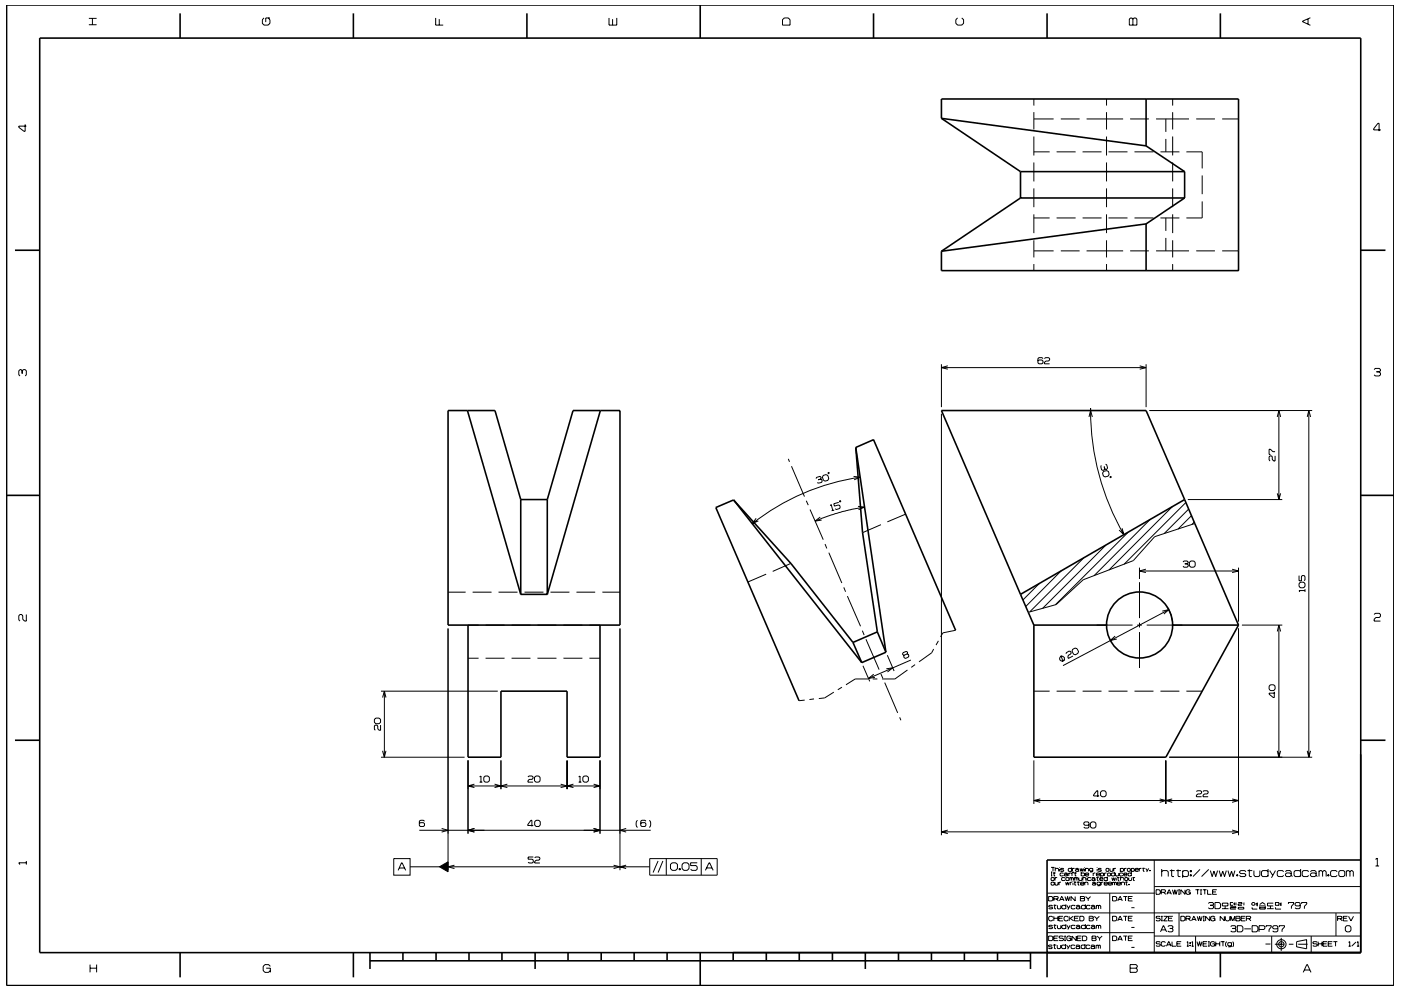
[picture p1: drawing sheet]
<svg xmlns="http://www.w3.org/2000/svg" width="297mm" height="210mm" viewBox="0 0 297 210" stroke-linecap="round" stroke-linejoin="round" font-family="sans-serif">
<g fill="none" stroke="#000" stroke-width=".21">
<path d="M18.8 5.2h1.7M18.8 3.9h1.7M19.6 3.9v1.3M56 3.8l-.4 .4v.7l.4 .4h.9l.3-.4v-.7l-.3-.4M57.2 3.8h-.9v.9M92.4 3.8v1.5h1.6M93.1 4.1v1.2M129.1 3.8v1.5h1.7v-1.5M129.9 4.1v1.2M166.3 3.8h.8l.4 .4v1.1h-1.6v-1.1zM203 3.8l-.4 .4v.7l.4 .4h.9l.4-.4v-.7l-.4-.4M239.7 3.8h.2l.3 .3 .2-.3h.4l.2 .3v1.2h-1.6v-1.2z"/>
<path d="M240.2 4.1v1.2M277.3 4v1.1M277.8 3.8l-1.6 .7v.1l1.6 .8M5.3 26.4v1.4h-.2l-1.1-.8v-.2h1.6M219.2 21v1.4M219.2 23.8v3.7M219.2 29v4M219.2 34.5v4M219.2 40v3.9M219.2 32.2h3.3M219.2 25.2h4.2M224 32.2h4"/>
<path d="M224.9 25.2h4M229.5 32.2h4M230.4 25.2h7.7M234.6 21v1.4M234.6 23.8v3.7M234.6 29v4M234.6 34.5v4M234.6 40v3.9M235 32.2h4.1M239.6 25.2h4M240.5 32.2h4.1M245.1 25.2h7"/>
<path d="M246 32.2h4.1M247.2 25.2v2.8M247.2 29.5v2.7M248.6 21v1.4M248.6 23.8v3.7M248.6 28.9v4.1M248.6 34.5v4M248.6 40v3.9M251.5 32.2h3.4v3.5M253.6 25.2h4M254.9 37.2v4M259.1 25.2h3.5"/>
<path d="M292.8 27.6h-1.5v-.3l.8-1.1h.3v1.6M219.2 45.5v3.9M219.2 51v3.6M219.2 56v1.4M219.2 46.2h3.3M219.2 53.2h4.2M224 46.2h4M224.9 53.2h4M229.5 46.2h4M230.4 53.2h7.7M234.6 45.5v3.9M234.6 51v3.6"/>
<path d="M234.6 56v1.4M235 46.2h4.1M239.6 53.2h4M240.5 46.2h4.1M245.1 53.2h7M246 46.2h4.1M247.2 46.2v2.8M247.2 50.5v2.7M248.6 45.5v3.9M248.6 51v3.6M248.6 56v1.4M253.6 53.2h4"/>
<path d="M254.9 42.7v3.5h-3.4M259.1 53.2h3.5M4.7 78.6l-.2-.2h-.3l-.2 .2v.9l.2 .2M4.7 78.6l.2-.2h.4l.3 .2v.9l-.3 .2M4.7 78.6v.6M199.6 77.3v9.1M199.6 78h43.4M201 77.6l-1.4 .4 1.4 .3M221.1 76.1l-.2-.2h-.6l-.3 .2v.9l.3 .2h.6l.2-.2v-.4l-.2-.2h-.6l-.3 .2M221.4 76.1l.3-.2h.6l.2 .2v.3l-.2 .2h-.6l-.3 .3v.3h1.1M241.6 77.6l1.4 .4-1.4 .3M243 77.3v9.1"/>
<path d="M291.3 78.4l.3-.3h.8l.3 .3v.2l-.3 .3M291.8 78.9h.6M292.4 78.9l.3 .3v.3l-.3 .2h-.8l-.3-.2M167.1 97.3l.3 .7M167.8 98.9l2.8 6.4M199.6 87.7v89.5M230.9 88.4l.3-1.3 .4 1.3M231.2 87.1v-.7a52.7 52.7 0 0 0 7.1 27M233.5 98.7l-.1 .2 .2 .7 .2 .2 .3-.1 .1-.3M234 100l.7-.2 .3 .2 .2 .6-.3 .4-.6 .2-.4-.2-.1-.6zM234.1 99l.1 .4M234.4 98.5l.3 .1 .1 .7-.3 .3-.3-.2"/>
<path d="M243.7 87.1h34.5M270.3 95.8h-.4l-.5-.5h-.3v1.1h.3M270.3 96.7v1.1h-.3l-.3-.4v-.5l-.1-.2-.5 .2v.7l.2 .2M270.8 88.4l.3-1.3 .4 1.3M271.1 87.1v18.9M277.2 88.4l.3-1.3 .4 1.3M277.5 87.1v73.5M160.3 109.9l-.8 1.1 1.3-.5M167.7 119.5l-3.9 1.7M170.9 106.2l.5 .9M171.7 108.1l2.8 6.4M173 101.5l.1-.2 .7-.3 .3 .2-.1 .4"/>
<path d="M173.9 109.7l-1.1 .8 1.4-.2M174 101.6l-.5 .2M174 101.6l.2 .2v.5l-.7 .2-.2-.1M174.5 100.8l.6-.1 .4 .1 .2 .7-.2 .4-.6 .2-.3-.3-.2-.6zM174.9 115.4l.4 .9M175.6 100.2h.2l-.1 .3zM175.7 117.2l2.8 6.5M176 107.3l.2-.3 .4 1.3M176.9 108.2l-.6 .1M177.8 106.5l-1 .3 .1 .6 .9-.3 .3 .1v.4l-.1 .3-.7 .2-.2-.2M178.1 106.2l.2 .1-.1 .2-.2-.1zM181 101l1.4 .2-1.3 .6"/>
<path d="M181.9 107.4l1.4 .2-1.3 .5M182.4 101.2a48 48 0 0 0-22.9 9.9M183.3 107.6l-4.7 .9-5.8 2M186.8 111.3l-3.9 1.7M192 109l-3.9 1.7M229.8 118.3l-11.4 11.4M234.5 115.6l-13.4 13.4M235.4 101.1l.2 .1-.1 .1zM237.9 112.1l.4 1.3-1-1M239.2 112.9l-15.4 15.4M243.8 110.2l-11.9 11.9M248.5 107.5l-13.4 13.4"/>
<path d="M250.8 119.2l.2-.2h.7l.2 .2-.2 .4M251.2 119.6h.5M251.4 106.6l-13.1 13.1M251.7 119.6l.2 .2v.3l-.2 .2h-.7l-.2-.2M251.8 106h20.1M252 108l-5.2 5.2M252.2 119.3l.3-.3h.6l.3 .3v.7l-.3 .3h-.6l-.3-.3zM252.6 109.4l-2.8 2.8M253.2 110.7l-.5 .5M253.3 111l-8.5 2.8-4.5 5.1-10.6 4.1-5.8 5.2-5.9 1.7M270.8 104.6l.3 1.4 .4-1.4M5.6 130.3v1.4h-.4l-.4-.3v-.8l-.2-.3h-.4l-.2 .3v.9l.2 .2"/>
<path d="M95 133.3v51.3M95 125.6h3.7M99.2 139.6h2.3M99.2 132.6h2.3M100.2 125.6h4M103 139.6h4M103 132.6h4M105.7 125.6h4M108.5 139.6h4M108.5 132.6h4M111.2 125.6h4M114 139.6h4"/>
<path d="M114 132.6h4M116.7 125.6h4M119.5 139.6h4M119.5 132.6h4M122.2 125.6h4M125 139.6h2.2M125 132.6h2.2M127.7 125.6h3.7M131.4 133.3v51.3M162.4 121.8l-3.8 1.6M178.9 124.6l.4 .9M179.7 126.4l2.8 6.4"/>
<path d="M182.8 133.8l.4 .9M183.6 135.6l2.8 6.4M188.1 139l1.5 3.3M192.3 138.7l.1-.4-.3-.1-.6 .2-.2 .3 .4 .3M192.3 138.7l-.6 .3M192.3 138.7l.3 .1v.6l-.6 .3-.4-.4 .1-.3M193.1 140l-9 3.9M198 137.7l-.5 .8-2.6 1.9M199 135.9l-.5 .9M199.9 134.2l-.5 .9M202.6 133.7l-2.7 .5M220.4 123.7l-3.5 3.6"/>
<path d="M224.9 139.3l-.2 .3v.3l.3 .3 .5-.1M224.9 139.3h.1M224.9 139.3a.46 .46 0 0 1 .7 .1M225 139l.4 1.4M225.1 121l-7.6 7.6M225.6 140h.1M225.6 140l-.1 .1M225.6 139.4v.1M225.6 139.5v.5M226 138.7l.1-.3 .6-.3 .3 .1 .1 .2-.1 .3-.5 .3-.1 .4 .1 .3 1-.6M227.4 137.7l.5-.3 .4 .2 .4 .6-.2 .4-.5 .3-.4-.1-.3-.7zM232.5 132.6h7.6"/>
<path d="M236.4 134.9l-1 .9 1.4-.3M241.1 132.6h1M241.6 120.4v2.4M241.6 121.1h21M241.6 123.5v7.6M241.6 132.1v1M241.6 134.1v7.6M242.9 120.7l-1.3 .4 1.3 .3M243.1 132.6h7.6M246.4 129.6l1.4-.3-1 1M247.4 128.7l.8 1.5 .4 1.7M247.8 129.3l-22.4 11.9"/>
<path d="M261.2 120.7l1.4 .4-1.4 .3M262.6 120.4v11.5M262.6 133.3v43.9M263.3 132.6h8.6M270.8 133.9l.3-1.3 .4 1.3M271.1 132.6v28M275.4 122.1v1.1h.5v-.9l.2-.2h.4l.2 .2v.7l-.2 .2M275.7 123.5h.7l.3 .3v.6l-.3 .3h-.7l-.3-.3v-.6zM276.7 125.3h-1.3l.2 .3M276.7 125v.6M291.3 130.3l.3-.2h.8l.3 .2v.4l-.3 .3h-.7l-.4 .4v.3h1.4M79.7 152.3h.7l.3 .3v.6l-.3 .3h-.7l-.3-.3v-.6z"/>
<path d="M80.7 153.8v1.1h-.3l-.3-.3v-.6l-.2-.2-.5 .2v.7l.2 .2M80.8 146.6h24.7M81.1 159.3l.4 1.3 .3-1.3M81.1 148l.4-1.4 .3 1.4M81.5 146.6v14M170.6 148.5l-1.2 .1M172.6 148.2l-1 .2M176.8 146.8l-2 1.2-1.2 .2M178.5 145.8l-.9 .5M183 141.2l1.4 3.3M184 144h-2.7l-1.9 1.2M185 144h1"/>
<path d="M185.3 143l-1.1 .9 1.3-.2M186.8 143l.4 .9M187.6 144.8l2.7 6.4M187.9 141.9l1.4-.3-1.1 .9M190.8 152.1l.2 .7M192.4 142.1l-2.7 1.9h-2.7M194 141l-.8 .6M219.2 146.6h3.3M224 146.6h4M225.5 140.1h.1M229.5 146.6h4M235 146.6h4.1"/>
<path d="M240.5 146.6h4.1M246 146.6h4.1M251.5 146.6h3.4M269.4 145.2h.6l.3 .3v.7l-.3 .3h-.6l-.3-.3v-.7zM270.2 146.7v1.2h-.2l-.9-.7v-.2h1.2M270.8 159.3l.3 1.3 .4-1.3M277.2 159.3l.3 1.3 .4-1.3M80.8 160.6h17.7M90 174.2l-.2-.2h-.7l-.2 .2v.9l.2 .2h.7l.2-.2v-.4l-.2-.2h-.7l-.2 .2M93.6 175.7l1.4 .4-1.4 .4M99.2 161.3v15.5M99.2 166.7h28"/>
<path d="M100.6 175.7l-1.4 .4 1.4 .4M100.6 166.3l-1.4 .4 1.4 .3M101.7 165.9h.6M101.7 164.8l.3-.2v1.3M102.6 164.9l.3-.3h.6l.3 .3v.7l-.3 .3h-.6l-.3-.3zM104.9 166.3l1.3 .4-1.3 .3M106.2 161.3v6.1M107.6 166.3l-1.4 .4 1.4 .3M111.9 164.8l.2-.2h.7l.2 .2v.3l-.2 .2h-.6l-.3 .3v.3h1.1M113.1 175.1h-1.2l.7-1.1h.2v1.3M113.3 164.9l.3-.3h.6l.3 .3v.7l-.3 .3h-.6l-.3-.3zM113.7 174h.6l.2 .3v.7l-.2 .3h-.6l-.3-.3v-.7z"/>
<path d="M118.9 166.3l1.3 .4-1.3 .3M120.2 161.3v6.1M121.6 166.3l-1.4 .4 1.4 .3M122.7 165.9h.6M122.7 164.8l.3-.2v1.3M123.6 164.9l.3-.3h.6l.3 .3v.7l-.3 .3h-.6l-.3-.3zM125.9 166.3l1.3 .4-1.3 .3M125.9 175.7l1.3 .4-1.3 .4M127.2 161.3v15.5M132.8 175.7l-1.4 .4 1.4 .4M135.2 174a1.04 1.04 0 0 0 0 1.5M136.9 174.2l-.1-.2h-.7l-.3 .2v.9l.3 .2h.7l.1-.2-.1-.6h-.7l-.3 .2"/>
<path d="M137.7 174a1.04 1.04 0 0 1 0 1.5M138 176.1h-49.1M199.6 176.4h63M201 176.1l-1.4 .3 1.4 .4M219.2 161.3v9.2M219.2 169.8h43.4M220.6 169.5l-1.4 .3 1.4 .4M230.9 174.8l-.2 .2h-.7l-.2-.2v-.3l.2-.2h.7l.2 .2v.9l-.2 .2h-.7l-.2-.2M231.5 174.3h.6l.3 .3v.7l-.3 .3h-.6l-.3-.3v-.7zM233 168.8h-1.1v-.2l.6-.9h.2v1.3M233.3 168l.3-.3h.6l.3 .3v.7l-.3 .3h-.6l-.3-.3zM245.9 169.5l1.3 .3-1.3 .4"/>
<path d="M247.2 161.3v9.2M247.9 160.6h30.3M248.5 169.5l-1.3 .3 1.3 .4M253.7 167.9l.2-.2h.6l.3 .2v.3l-.3 .2h-.5l-.3 .3v.3h1.1M255.1 167.9l.1-.2h.7l.3 .2v.3l-.3 .2h-.5l-.3 .3v.3h1.1M261.2 169.5l1.4 .3-1.4 .4M261.2 176.1l1.4 .3-1.4 .4M5.6 182.6v.8M5.6 183h-1.6l.2 .4M83.5 182.1h3.4v3.5h-3.4zM84.4 184.6l.7-1.6h.2l.7 1.6M84.7 184.1h1.1"/>
<path d="M87 183.9h6.2M93.2 183.9l1.8-1.1v2.1zM95 183.9h42.7M96.4 183.5l-1.4 .4 1.4 .3M113.1 181.8h-1.1v.4h.9l.2 .2v.5l-.2 .1h-.7l-.2-.1M113.4 181.9l.1-.1h.8l.2 .1v.3l-.2 .2h-.6l-.3 .3v.3h1.1M130.1 183.5l1.3 .4-1.3 .3M132.8 183.5l-1.4 .4 1.4 .3M137.8 182.1h14.3v3.5h-14.3zM139.5 182.6l-1 2.5M140.5 182.6l-1 2.5M141.3 182.1v3.5"/>
<path d="M142.2 183.3l.3-.3h.7l.4 .3v.9l-.4 .4h-.7l-.3-.4zM144 184.2h.2v.3h-.2zM144.1 184.2v.3M144.6 183.3l.4-.3h.7l.4 .3v.9l-.4 .4h-.7l-.4-.4zM147.8 183h-1.4v.6h1.2l.2 .2v.6l-.2 .2h-.9l-.3-.2M148.7 182.1v3.5M149.6 184.6l.7-1.6h.1l.8 1.6M149.8 184.1h1.2M222 197.8h22.7M222 193.6h66.5M222 189.4h22.8M222.3 198.5h.7l.2 .2v.6l-.2 .2h-.7z"/>
<path d="M222.3 190.2h.7l.2 .2v.5l-.2 .2h-.7zM222.8 184h.8M222.8 184.9h.3M222.8 185.8h.3M222.8 187.2l.6-.1 .1 .5-.5 .1zM223 184.9v.9M223 186.1l.5 .2-.1 .5-.6-.2zM223.2 192.2l-.2-.2h-.5l-.2 .3 .7 .1 .2 .3-.2 .1-.7-.1M223.2 196.4l-.7-.1-.2 .2 .7 .1 .2 .2-.2 .2-.7-.2M223.2 194.6l-.2-.3h-.5l-.2 .3v.5l.2 .2h.5l.2-.2M223.3 184v.8M223.3 185.2h.5"/>
<path d="M223.4 192h.6M223.4 196.3h.6M223.4 190.7h.8l.2-.4-1-.1v.9M223.4 199h.8M223.4 194.3v1M223.4 194.8h.9M223.5 185v.8h.2M223.6 191.9v.8l.3 .1M223.6 196.1v.8l.3 .1M223.7 187.1l.1 .6 .5-.1v-.5M223.7 186.1v.7M223.7 184.3l.6-.1 .1 .6"/>
<path d="M223.7 184v.8M224 190.7l.4 .4M224.1 186.1l-.4 .2M224.2 192l.1 .8 .6-.1v-.7M224.2 196.3l.1 .7 .6-.2v-.5M224.3 194.3v1M224.4 198.5h-1v1h1M224.5 194.8h.8M224.5 187.1v.6M224.6 191.1l.5-.9 .5 .9M224.7 184v.1M224.7 184.3v.5"/>
<path d="M224.8 190.8h.7M225 187.1l-.5 .1M225.4 194.3h-.9v1h.9M225.5 198.7l-.2-.2-.8 .2 .2 .3 .8 .1-.2 .4-.8-.1M225.5 185.3l-.2-.1-.6 .1v.4l.2 .1 .6-.1M225.5 184.3l-.1-.1-.6 .1 .2 .2h.4l.1 .1-.1 .2-.6-.1M225.6 185.3l.6-.1 .1 .5M225.7 198.5h.3M225.7 199.5h.3M225.8 198.5v1M225.8 190.2l.3 .9 .3-.9 .2 .9 .3-.9M225.8 186.3l-.1-.2-.6 .2 .1 .5 .6-.2"/>
<path d="M225.9 187.1l.2 .6 .2-.5 .2 .5 .2-.6M226 186.3l.5-.2 .1 .5-.5 .2zM226 192.2l-.2-.2h-.5l-.2 .2v.5l.2 .1 .7-.1M226 196.4l-.2-.1-.7 .1v.4l.2 .2 .7-.2M226 191.8v1M226 196v1M226.2 192l.4 .7M226.2 196.3l.4 .5M226.3 185.5l-.1-.1-.6 .1 .2 .3 .5-.1M226.3 185.7l.1 .1M226.5 194.6l-.2-.3h-.5l-.2 .3v.5l.2 .2h.5l.2-.2M226.6 199h.5v.5"/>
<path d="M226.6 185.3l.6-.1 .1 .6M226.6 185.2v.6M226.7 194.3v1M226.8 186.3l.1-.2 .3 .2M226.8 186.1v.7M226.9 194.8l.7 .5M226.9 192l-.5 .9M226.9 187.1v.6M226.9 196.3l-.5 .8M227.1 198.8l-.2-.3h-.5l-.2 .3v.5l.2 .2h.5l.2-.2M227.2 186.3v.5M227.2 186.3l.1-.2 .3 .2v.5"/>
<path d="M227.2 184.3l-.1-.1-.6 .1 .1 .5 .6-.1M227.2 184v.8M227.3 187.1l-.4 .1M227.4 184.2v.6M227.5 184.9h.1l-.1 .3zM227.5 184.9v.3M227.5 186.9v.1M227.5 187.2v.5M227.5 194.3l-.8 .6M227.7 187.1h.5M227.7 185.2h.6M227.8 194.8h.8"/>
<path d="M227.8 186.1v.7M227.8 186.3l.1-.2 .3 .2M227.8 184.2l-.4 .1M227.9 187v.7h.3M228 185v.8h.2M228 190.2v.9l-.9-.9v.9M228 192.2l-.2-.2h-.5l-.2 .2v.5l.2 .1 .7-.1M228 196.4l-.2-.1-.7 .1v.4l.2 .2 .7-.2M228 184.3l.6-.1 .1 .5M228.2 198.5v1l-.9-1v1M228.2 192.2l.1-.2h.5l.1 .2v.5M228.2 196.4l.6-.1 .1 .1v.4"/>
<path d="M228.2 186.3v.5M228.2 186.3l.1-.2 .3 .2v.5M228.4 199h.7M228.4 187.1h.5M228.6 187v.7h.2M228.7 184.6l-.1-.2-.6 .2 .2 .2 .5-.1M228.7 184.7l.1 .1M228.7 194.3h-.9v1h.9M228.7 186.1v.5l.2 .2 .5-.2v-.5M228.9 192.7l.2 .1M228.9 192.5l-.1-.2h-.5l-.1 .2 .1 .3 .6-.1M228.9 196.7l-.1-.2-.6 .2 .1 .3 .6-.2"/>
<path d="M228.9 196.8l.2 .2M228.9 194.3h.7l.2 .3v.5l-.2 .2h-.7zM229 184.2l.2 .6 .2-.6 .2 .6 .2-.6M229.1 190.2h.7l.2 .1-.2 .8h-.7zM229.1 190.6h.7M229.1 187.4h.7l-.1-.3h-.5l-.1 .5 .1 .1 .6-.1M229.2 185.3l.2-.1 .6 .1-.2 .5-.6-.1M229.2 184.9v.9M229.3 198.5h-.9v1h.9M229.5 198.5h.7l.2 .3v.5l-.2 .2h-.7zM229.6 186.3l.5-.2 .1 .7M229.6 186.1v.7"/>
<path d="M230 184v.1M230 184.3v.5M230 187.2l.1-.1 .6 .1v.5M230 187.1v.6M230.1 185.5h.7l-.1-.3h-.5l-.1 .5 .1 .1 .6-.1M230.1 192.2l-.1-.2h-.6l-.1 .2v.5l.1 .1 .7-.1M230.1 196.4l-.1-.1-.7 .1v.4l.1 .2 .7-.2M230.1 191.8v1M230.1 196v1M230.1 184.2v.6M230.1 184.3l.6-.1 .1 .6M230.2 190.2l.5 .5"/>
<path d="M230.4 185.9v.1M230.4 186.3v.5M230.7 190.7v.4M230.9 194.8h.7l.2-.3-.9-.2v1h.7l.2-.2-.2-.3M231.1 192.2l-.1-.2h-.5l-.2 .2 .2 .6 .6-.1M231.1 196.4l-.1-.1-.7 .1 .2 .6 .6-.2M231.2 190.2l-.5 .5M231.3 186.3l-.1-.2-.6 .2 .1 .5 .6-.2M231.3 192.2l.2-.2h.4l.2 .2v.5M231.3 196.4l.6-.1 .2 .1v.4M231.5 186.3l.5-.2 .2 .2v.3M231.5 198.5l.9 .2-.2 .3 .2 .4-.9 .1z"/>
<path d="M231.5 199h.7M231.6 187.2l.5-.1 .1 .5M231.7 184.3l-.1-.1-.6 .1 .1 .4 .6-.1M231.7 184.2v.6l-.6 .1M231.8 185.2v.6M232 194.3l.5 .6M232.1 192.5l-.2-.2h-.4l-.2 .2 .2 .3 .6-.1M232.1 196.7l-.2-.1-.6 .1 .2 .3 .6-.2M232.1 192.7l.1 .1M232.1 196.8l.1 .2M232.2 186.5l-.2-.1-.5 .1 .1 .3 .6-.2M232.2 186.6l.1 .2"/>
<path d="M232.2 185.2l-.4 .1M232.2 187.5l-.1-.1-.5 .1 .1 .2 .5-.1M232.2 187.6l.2 .1M232.4 192v.8M232.4 196.3v.7M232.4 192.2l.2-.2 .3 .2M232.4 196.4l.2-.1 .3 .1M232.5 186.1h.5M232.5 185.5h.7l-.2-.3h-.4l-.1 .5 .1 .1 .6-.1M232.5 194.9v.4M232.6 184v.1M232.6 184.3v.5"/>
<path d="M232.6 198.5l.5 .5M232.7 186v.7l.2 .1M232.9 192.2l.1-.2 .4 .2v.6M232.9 192.2v.6M232.9 196.4v.6M232.9 196.4l.1-.1 .4 .1v.6M233.1 194.3l-.6 .6M233.1 199v.5M233.2 186.4h.6l-.1-.3h-.4l-.1 .5 .1 .2 .5-.2M233.3 187.2l-.1-.1-.6 .1 .1 .5 .6-.1M233.3 187.1v.6l-.6 .2M233.3 185.3l.2-.1 .5 .1-.2 .5-.5-.1"/>
<path d="M233.3 185.2v.7M233.5 187.1v.6M233.5 184.3l-.1-.1-.6 .1 .2 .2h.4l.1 .1-.1 .2-.6-.1M233.7 198.5l-.6 .5M233.9 187.1l-.4 .1M234.1 187.4h.7l-.1-.3h-.5l-.1 .5 .1 .1 .6-.1M234.1 185.2v.6M234.5 184.3l.5-.1 .1 .5-.5 .1zM234.6 185.2l-.5 .1M234.8 186.3l-.1-.2-.6 .2 .1 .5 .6-.2M234.8 185.9v.9M234.8 185.3l.5-.1 .2 .5-.6 .1z"/>
<path d="M235 187.4h.7l-.1-.3h-.5l-.1 .5 .1 .1 .6-.1M235.3 189.4v12.6M235.3 184.2l.2 .6 .5-.1v-.5M235.7 186.1l.2 .7 .2-.6 .2 .6 .2-.7M235.9 198.5h.7l.2 .2v.6l-.2 .2h-.7zM235.9 190.2h.7l.2 .2v.5l-.2 .2h-.7zM235.9 194.3h.7l.2 .3v.5l-.2 .2h-.7zM235.9 187.1v.6M235.9 187.2l.1-.1 .3 .1M236.1 184.2v.6M236.3 187.2l.1-.1 .3 .1v.5M236.3 187.2v.5"/>
<path d="M236.3 185.3l-.1-.1-.6 .1 .2 .5 .5-.1M236.3 184.9v.9M236.5 185.2v.5l.2 .1 .5-.1v-.5M236.6 184.2l-.5 .1M236.7 185.9v.2M236.7 186.3v.5M236.8 186.1h.6M236.9 187.4h.7l-.2-.3h-.4l-.1 .5 .1 .1 .6-.1M237 199.5l.4-1 .6 1M237 195.3l.4-1 .6 1M237 191.1l.4-.9 .6 .9M237.1 186v.7l.2 .1"/>
<path d="M237.1 199.2h.7M237.1 195h.7M237.1 190.8h.7M237.5 184.3l.2-.1 .5 .1-.1 .5-.6-.1M237.5 184.2v.7M237.6 186.3l.5-.2 .2 .2v.5M237.6 185.9v.9M237.7 187.2l.6-.1 .1 .6M237.7 187.1v.6M238.1 185.3l-.1-.1-.6 .1 .1 .5 .6-.1M238.2 198.5h.8M238.2 194.3h.8"/>
<path d="M238.2 190.2h.8M238.2 185.5h.8l-.2-.3h-.4l-.2 .5 .2 .1 .6-.1M238.4 184.2v.6M238.6 187.1h.5M238.6 186.1l.5 .2-.1 .5-.5-.2zM238.6 190.2v.9M238.6 194.3v1M238.6 198.5v1M238.8 187v.7h.3M238.8 184.2l-.4 .1M239.1 184.2l.5 .1-.1 .5-.5-.1zM239.2 199h.7"/>
<path d="M239.2 194.8h.7M239.2 190.6h.7M239.3 186.1l.1 .7 .5-.2v-.5M239.3 187.6l.1 .1zM239.3 187.6v.1M239.9 184.3l.1-.1 .5 .1-.1 .5-.5-.1M239.9 184.2v1.6M239.9 185.3l-.2-.1-.5 .1 .1 .5 .6-.1M239.9 196.7h.6M239.9 192.5h.6M240.1 186.1h.6M240.1 198.5h-.9v1h.9"/>
<path d="M240.1 190.2h-.9v.9h.9M240.1 194.3h-.9v1h.9M240.3 186v.7l.3 .1M240.7 184.5h.7l-.1-.3-.6 .1v.4l.1 .1 .6-.1M241.5 184.2v.6M242 184.2l-.5 .1M242.2 184.2h.5M242.4 184.1v.6l.3 .1M242.9 184.2l.3 .5M243.5 184.2l-.4 .7M243.8 184.6l.1 .1zM244.7 198.5h43.8"/>
<path d="M244.7 188h43.8M244.7 182.4v19.6M245.1 188.7h.7l.2 .3v.5l-.2 .2h-.7zM246 194.5l-.2-.2-.7 .2 .1 .3h.6l.2 .1-.2 .4h-.6l-.1-.2M246 199.9l-.2-.2h-.6l-.1 .2 .1 .3h.6l.2 .3-.2 .2h-.6l-.1-.2M246 197.6l.6-1.3 .8 1.3M246.2 189.3h.8l.1-.4-.1-.2h-.8v1M246.2 194.3h.3M246.2 195.3h.3M246.2 197.2h.9M246.3 184.3v1.6M246.3 184.9l.2-.2h.9l.3 .2v1"/>
<path d="M246.3 194.3v1M246.7 189.3l.5 .4M246.7 194.3h.8l-.8 1h.8M247.1 199.9l-.2-.2h-.5l-.2 .2v.6l.2 .2h.5l.2-.2M247.4 189.7l.5-1 .5 1M247.5 189.4h.7M247.6 196.6l.2-.3h.7l.2 .3-.2 .3M247.7 194.8h.8M248 184.7h1M248 196.9h.5M248.4 184.4v1.4l.5 .1M248.5 196.9l.2 .2v.3l-.2 .2h-.7l-.2-.2"/>
<path d="M248.5 199.7v1h.8M248.6 188.7l.3 1 .2-1 .2 1 .3-1M248.7 194.3h-1v1h1M249.4 184.7h1M249.8 184.4v1.4l.5 .1M249.8 188.7h.3M249.8 189.7h.3M250 188.7v1M250 193.6v4.9M250.4 194.3h.6l.2 .3v.5l-.2 .2h-.6zM250.4 199.7h-.9v1h.9M250.7 184.9l.3-.2h.7l.3 .2v.8l-.3 .2h-.7l-.3-.2"/>
<path d="M250.7 184.7v1.5M251.2 188.7v1l-.8-1v1M251.5 194.9h.7l.1-.4-.8-.2v1M251.6 199.9l.2-.2v1M251.8 189.2h.5v.5M252 194.9l.4 .4M252.3 199.9h.1v.2h-.1zM252.3 189l-.2-.3h-.4l-.2 .3v.5l.2 .2h.4l.2-.2M252.3 199.9v.2M252.3 184.7h.3v.2h-.3zM252.3 185.5h.3v.3h-.3zM252.5 184.7v.2"/>
<path d="M252.5 185.5v.3M252.6 195.3l.5-1 .5 1M252.6 199.9l.3-.2v1M252.8 195h.7M253.4 188.7h.9M253.5 198.5v3.5M253.8 199.7l.3 1 .2-1 .2 1 .3-1M253.8 194.3l.3 1 .2-1 .3 1 .3-1M253.9 188.7v1M254.4 184.4l-1.5 1.5M254.5 188.7h.3M254.5 189.7h.3"/>
<path d="M254.6 188.7v1M255 188.7h.8M255.1 194.3h.3M255.1 195.3h.3M255.2 194.3v1M255.4 188.7v1M255.9 199.7h-.8v1h.8M256 188.7v1h.9M256.2 199.7h.3M256.2 191.6l.2-.2h.7l.2 .2-.2 .4M256.3 184.4l-1.5 1.5M256.3 199.7v1"/>
<path d="M256.5 194.3v1l-.9-1v1M256.6 192h.5M256.6 184.7l.4 1.2 .4-1.1 .4 1.1 .3-1.2M257.1 192l.2 .2v.3l-.2 .2h-.7l-.2-.2M257.1 194.8h.5v.5M257.1 189.2h.7M257.5 199.9l-.2-.2h-.4l-.2 .2v.6l.2 .2h.4l.2-.2M257.6 191.4h.9l.3 .3v.7l-.3 .3h-.9zM257.6 194.6l-.2-.3h-.5l-.2 .3v.5l.2 .2h.5l.2-.2M257.8 199.7v1M258 188.7h-.9v1h.9M258.5 184.7l.4 1.2 .3-1.1 .4 1.1 .4-1.2"/>
<path d="M258.6 199.7v1M258.8 199.7h.8M259.1 192.7h1.4M259.2 191.6h1.1v.5h-1.1zM259.3 199.7v1M259.6 194.3v1l-.9-1v1M259.8 192.1v.6M259.8 194.3v.8l.3 .2h.4l.2-.2v-.8M260.1 199.7a.68 .68 0 0 0 0 1.1M260.3 184.7l.4 1.2 .4-1.1 .3 1.1 .4-1.2M260.9 192.3h1.1v.2h-1.1v.3h1.1M260.9 196.6l.3-.3h.6l.2 .3-.2 .3"/>
<path d="M260.9 195.3v-1l.5 1 .4-1v1M261.1 199.9v.8l-.7 .1M261.3 196.9h.5M261.3 199.7l.2 .4v.6l-.2 .1M261.5 191.4h-.6v.6h.6M261.5 191.7h.2M261.7 191.4v.6M261.8 196.9l.2 .2v.3l-.2 .2h-.6l-.3-.2M262 194.3h.8l.1 .2-.1 .8h-.8zM262 194.8h.8M262 191.4v.6M262.2 185.5h.2v.3h-.2z"/>
<path d="M262.3 185.5v.3M262.3 196.3h.9l.3 .3v.8l-.3 .2h-.9zM262.5 191.4h.8v.3h-.8v.3h.8M262.5 192.5l1.1-.1 .1 .3-1.1 .1zM263.1 194.8h.8M263.7 191.4v.6M263.8 197h1.4M264 194.3h-.9v1h.9M264.2 184.9l-.3-.2h-.8l-.3 .2 .3 .4h.8l.3 .2-.3 .4h-.8l-.3-.2M264.2 194.9h.8l.2-.4-1-.2v1M264.5 184.7h1M264.8 194.9l.4 .4"/>
<path d="M264.9 184.4v1.4l.5 .1M265.5 192.4v.4h1.1M265.5 196.3h.9l.3 .3v.8l-.3 .2h-.9zM265.6 191.4h.3l.2 .4-.2 .2-.5-.2zM265.9 184.7v1l.2 .2h.8l.2-.2v-1M266.3 191.6h.3M266.3 191.9h.3M266.6 191.4v.8M266.9 197.1h1.1l.2-.2v-.3l-.2-.3h-1.1v1.3M267 192.1h1.3M267.1 192.5h1.2M267.1 192.3v.5h1.2v-.5"/>
<path d="M267.1 191.8l.6-.4 .6 .4M268.4 196.6v-.3h1.1v.3l-.4 .5v.5M268.6 192.7h1.4M268.9 184.9l-.3-.2h-.9l-.2 .2v.8l.2 .2h.9l.3-.2M268.9 184.3v1.6M269.2 184.7l.6 1M269.4 192.1v.6M269.6 198.5v3.5M270 191.6h-1.3v.5h1.3M270.4 191.4h.7v.6h-.7zM270.4 184.7l-.8 1.5M270.4 192.4v.4h1.2"/>
<path d="M270.9 196.8l-.2 .2h-.7l-.2-.2v-.2l.2-.3h.7l.2 .3v.8l-.2 .2h-.7l-.2-.2M271.2 196.6v-.3h1.1v.3l-.5 .5v.5M271.3 191.9h.3M271.3 191.6h.3M271.6 191.4v.7M271.6 198.9v2.8M272.2 184.9l-.3-.2h-.8l-.3 .2v.8l.3 .2h.8l.3-.2M272.5 184.9l.3-.2h.7l.3 .2v.8M273.2 191.7v-.3h1.1v.3l-.5 .5v.5M273.8 185.4l-.3-.2h-.7l-.3 .2 .3 .5h.7l.3-.2M273.8 185.7l.2 .2M274.9 199.7l2.1-.4v1.9l-2.1-.4v-1.1"/>
<path d="M275.7 191.9l-.2 .2h-.7l-.2-.2v-.3l.2-.2h.7l.2 .2v.9l-.2 .2h-.7l-.2-.2M275.8 184.9l-.3-.2h-.9l-.2 .2v.8l.2 .2h.9l.3-.2M275.8 184.3v1.6M276 191.7v-.3h1.1v.3l-.5 .5v.5M277.4 184.9l-.2-.2h-.9l-.2 .2v.8l.2 .2h.9l.2-.2M277.8 184.9l.3-.2h.7l.3 .2v.8M278 198.5v3.5M279.1 185.4l-.3-.2h-.7l-.3 .2v.3l.3 .2h.7l.3-.2M279.1 185.7l.2 .2M279.3 199.9l-.2-.2h-.6l-.2 .2 .2 .3 .8 .1-.2 .4h-.6l-.2-.2M279.5 199.7v1M279.7 184.9l.2-.2h.3l.2 .2"/>
<path d="M279.7 184.7v1.2M280.3 199.7v1M280.4 184.9l.3-.2h.2l.3 .2v1M280.4 184.9v1M281.4 199.7h-.9v1h.9M281.5 185.5h.3v.3h-.3zM281.6 185.5v.3M282.5 199.7h-.9v1h.9M282.7 199.7h.8M283.2 199.7v1M283.3 193.6v4.9M283.5 184.9l-.2-.2h-.9l-.3 .2v.8l.3 .2h.9l.2-.2"/>
<path d="M283.6 194.9h.7l.2-.4-.9-.2v1M284.1 184.7h.8l.2 .2v.8l-.2 .2h-.8l-.3-.2v-.8zM284.1 194.9l.5 .4M284.8 194.8h.7M285.5 184.9l.2-.2h.3l.2 .2M285.5 184.7v1.2M285.5 196.3h.6l.3 .3v.8l-.3 .2h-.6l-.3-.2v-.8zM285.7 194.3h-.9v1h.9M285.9 194.3l.5 1 .6-1M285.9 199.9l.3-.2v1M286.2 184.9l.3-.2 .4 .2v1M286.2 184.9v1"/>
<path d="M287.5 199.8l-.9 .9M287.7 199.9l.2-.2v1M291.6 182.3l.4-.3v1.7M291.6 183.7h.8M19.1 205.4h1.4M19.1 204.6v1.6M20.5 204.6v1.6M56.4 205.4h.9v.8M57.3 205l-.4-.4h-.7l-.4 .4v.9l.4 .3h.7l.4-.3M223.1 200.6l-.1-.2-.7 .2 .1 .2h.6l.1 .1-.1 .3h-.6l-.1-.2M223.3 200.4h.6M223.6 200.3v.8l.3 .1"/>
<path d="M224.2 200.4l.1 .8h.4l.2-.8M225.9 200.6l-.1-.2-.7 .2v.4l.2 .2h.5l.1-.2M225.9 200.2v1M226.1 200.4l.4 .6M226.9 200.4l-.5 .9M227.9 200.6l-.2-.2-.6 .2v.4l.1 .2h.5l.2-.2M228.1 200.6l.6-.2 .2 .2v.4M228.9 200.9l-.2-.2-.6 .2 .2 .3h.4l.2-.2M228.9 201l.1 .2M230 200.6l-.1-.2-.7 .2v.4l.2 .2h.5l.1-.2M230 200.2v1M231.1 200.6l-.2-.2-.6 .2v.4l.1 .2h.5l.2-.2"/>
<path d="M231.3 200.6l.6-.2 .2 .2v.4M232.1 200.9l-.2-.2-.6 .2 .1 .3h.5l.2-.2M232.1 201l.1 .2M232.4 200.4v.8M232.4 200.6l.2-.2 .3 .2M232.9 200.6v.6M232.9 200.6l.1-.2 .3 .2v.6M239.6 204.6h1.3l.2 .2v.3l-.2 .3 .2 .2v.4l-.2 .2h-1.3zM239.6 205.4h1.3M239.9 200.9h.6M247.3 200.7l.5-1 .5 1M247.5 200.4h.7"/>
<path d="M249.5 200.2h.8M251.6 200.7h.4M252.3 200.5l.1 .1zM252.3 200.5v.1M252.6 200.7h.5M255.1 200.2h.7M256.2 200.7h.3M257 200.2h.5v.5M257.8 200.2h.8M261.1 200.1l-.2-.2h-.5l-.1 .2 .1 .5 .7-.1M268.3 200.2h1.1M270.3 200.3h1.9"/>
<path d="M273.3 200.3h.9M275.2 200.3h2M276.3 206.2l.8-1.6h.1l.8 1.6M276.6 205.7h1.1M279.5 200.2h.8M280.5 200.2h.8M281.6 200.2h.8M285.9 200.7h.5M287.7 200.7h.5"/>
<circle cx="271.7" cy="200.3" r=".99"/>
<circle cx="271.7" cy="200.3" r=".56"/>
</g>
<g fill="none" stroke="#000" stroke-width=".34">
<path d="M1.4 1.1h294.1v207.9h-294.1zM8.4 8.1h280.1v193.9h-280.1zM38.2 2.8v5.3M74.9 2.8v5.3M111.7 2.8v5.3M148.5 1.1v7M185.2 2.8v5.3M222 2.8v5.3M258.7 2.8v5.3M199.6 25.1l43.4 5.8M199.6 25.1v-4.1h63v36.4h-63v-4.1M199.6 25.1l16.8 11.3"/>
<path d="M216.4 36.4v5.6M216.4 36.4h34.8M243 30.9l8.2 5.5M243 21v9.9M251.2 36.4v5.6M3.2 53.1h5.2M216.4 42l-16.8 11.3M216.4 42h34.8M243 47.5v9.9M243 47.5l-43.4 5.8M251.2 42l-8.2 5.5M288.5 53.1h5.2"/>
<path d="M99.1 87.1l11.3 39M127.3 87.1l-11.3 39M181.4 94.9l3.8-1.6 17.4 40.4M1.4 105.1h7M110.4 106v20.1M110.4 106h5.6M110.4 106l-5.5-18.9h-9.9v45.5h36.4v-45.5h-9.9l-5.5 18.9M116 106v20.1M155.5 106l12.2 13.5M155.5 106l-3.7 1.6 17.6 41M155.5 106l27.2 34.5M167.7 119.5l13.1 16.8"/>
<path d="M251.2 106l-8.2-18.9h-43.4l19.6 45.5M251.2 106l-34.8 20.1M251.2 106l11.4 26.6M288.5 105.1h7M110.4 126.1h5.6M127.2 132.6v28h-7v-14h-14v14h-7v-28M180.8 136.3l1.9 4.2 5.1-2.2M180.8 136.3l5.2-2.3 1.8 4.3M186 134l-3.1-21-1.5-18.1 6.4 43.4M219.2 132.6h15.4M219.2 132.6v28h28l15.4-28M234.6 132.6a7 7 0 0 1 7-7 7 7 0 0 1 7 7"/>
<path d="M234.6 132.6v-.1a7 7 0 0 0 7 7.1 7 7 0 0 0 7-7.1v.1M248.6 132.6h14M3.2 157h5.2M288.5 157h5.2M288.5 182.4h-66.5v24.9M38.2 202v5.3M74.9 202v5.3M78.4 203.8h140.1M78.4 202v3.5M85.4 202v1.8M92.5 202v1.8M99.4 202v1.8"/>
<path d="M106.4 202v1.8M113.5 202v3.5M120.4 202v1.8M127.5 202v1.8M134.5 202v1.8M141.4 202v1.8M148.5 202v7M155.4 202v1.8M162.5 202v1.8M169.5 202v1.8M176.5 202v1.8M183.5 202v3.5"/>
<path d="M190.5 202v1.8M197.5 202v1.8M204.5 202v1.8M211.5 202v1.8M218.5 202v3.5M258.7 202v5.3"/>
</g>
<path d="M93.2 183.9l1.8-1.1v2.1z" fill="#000"/>
</svg>
